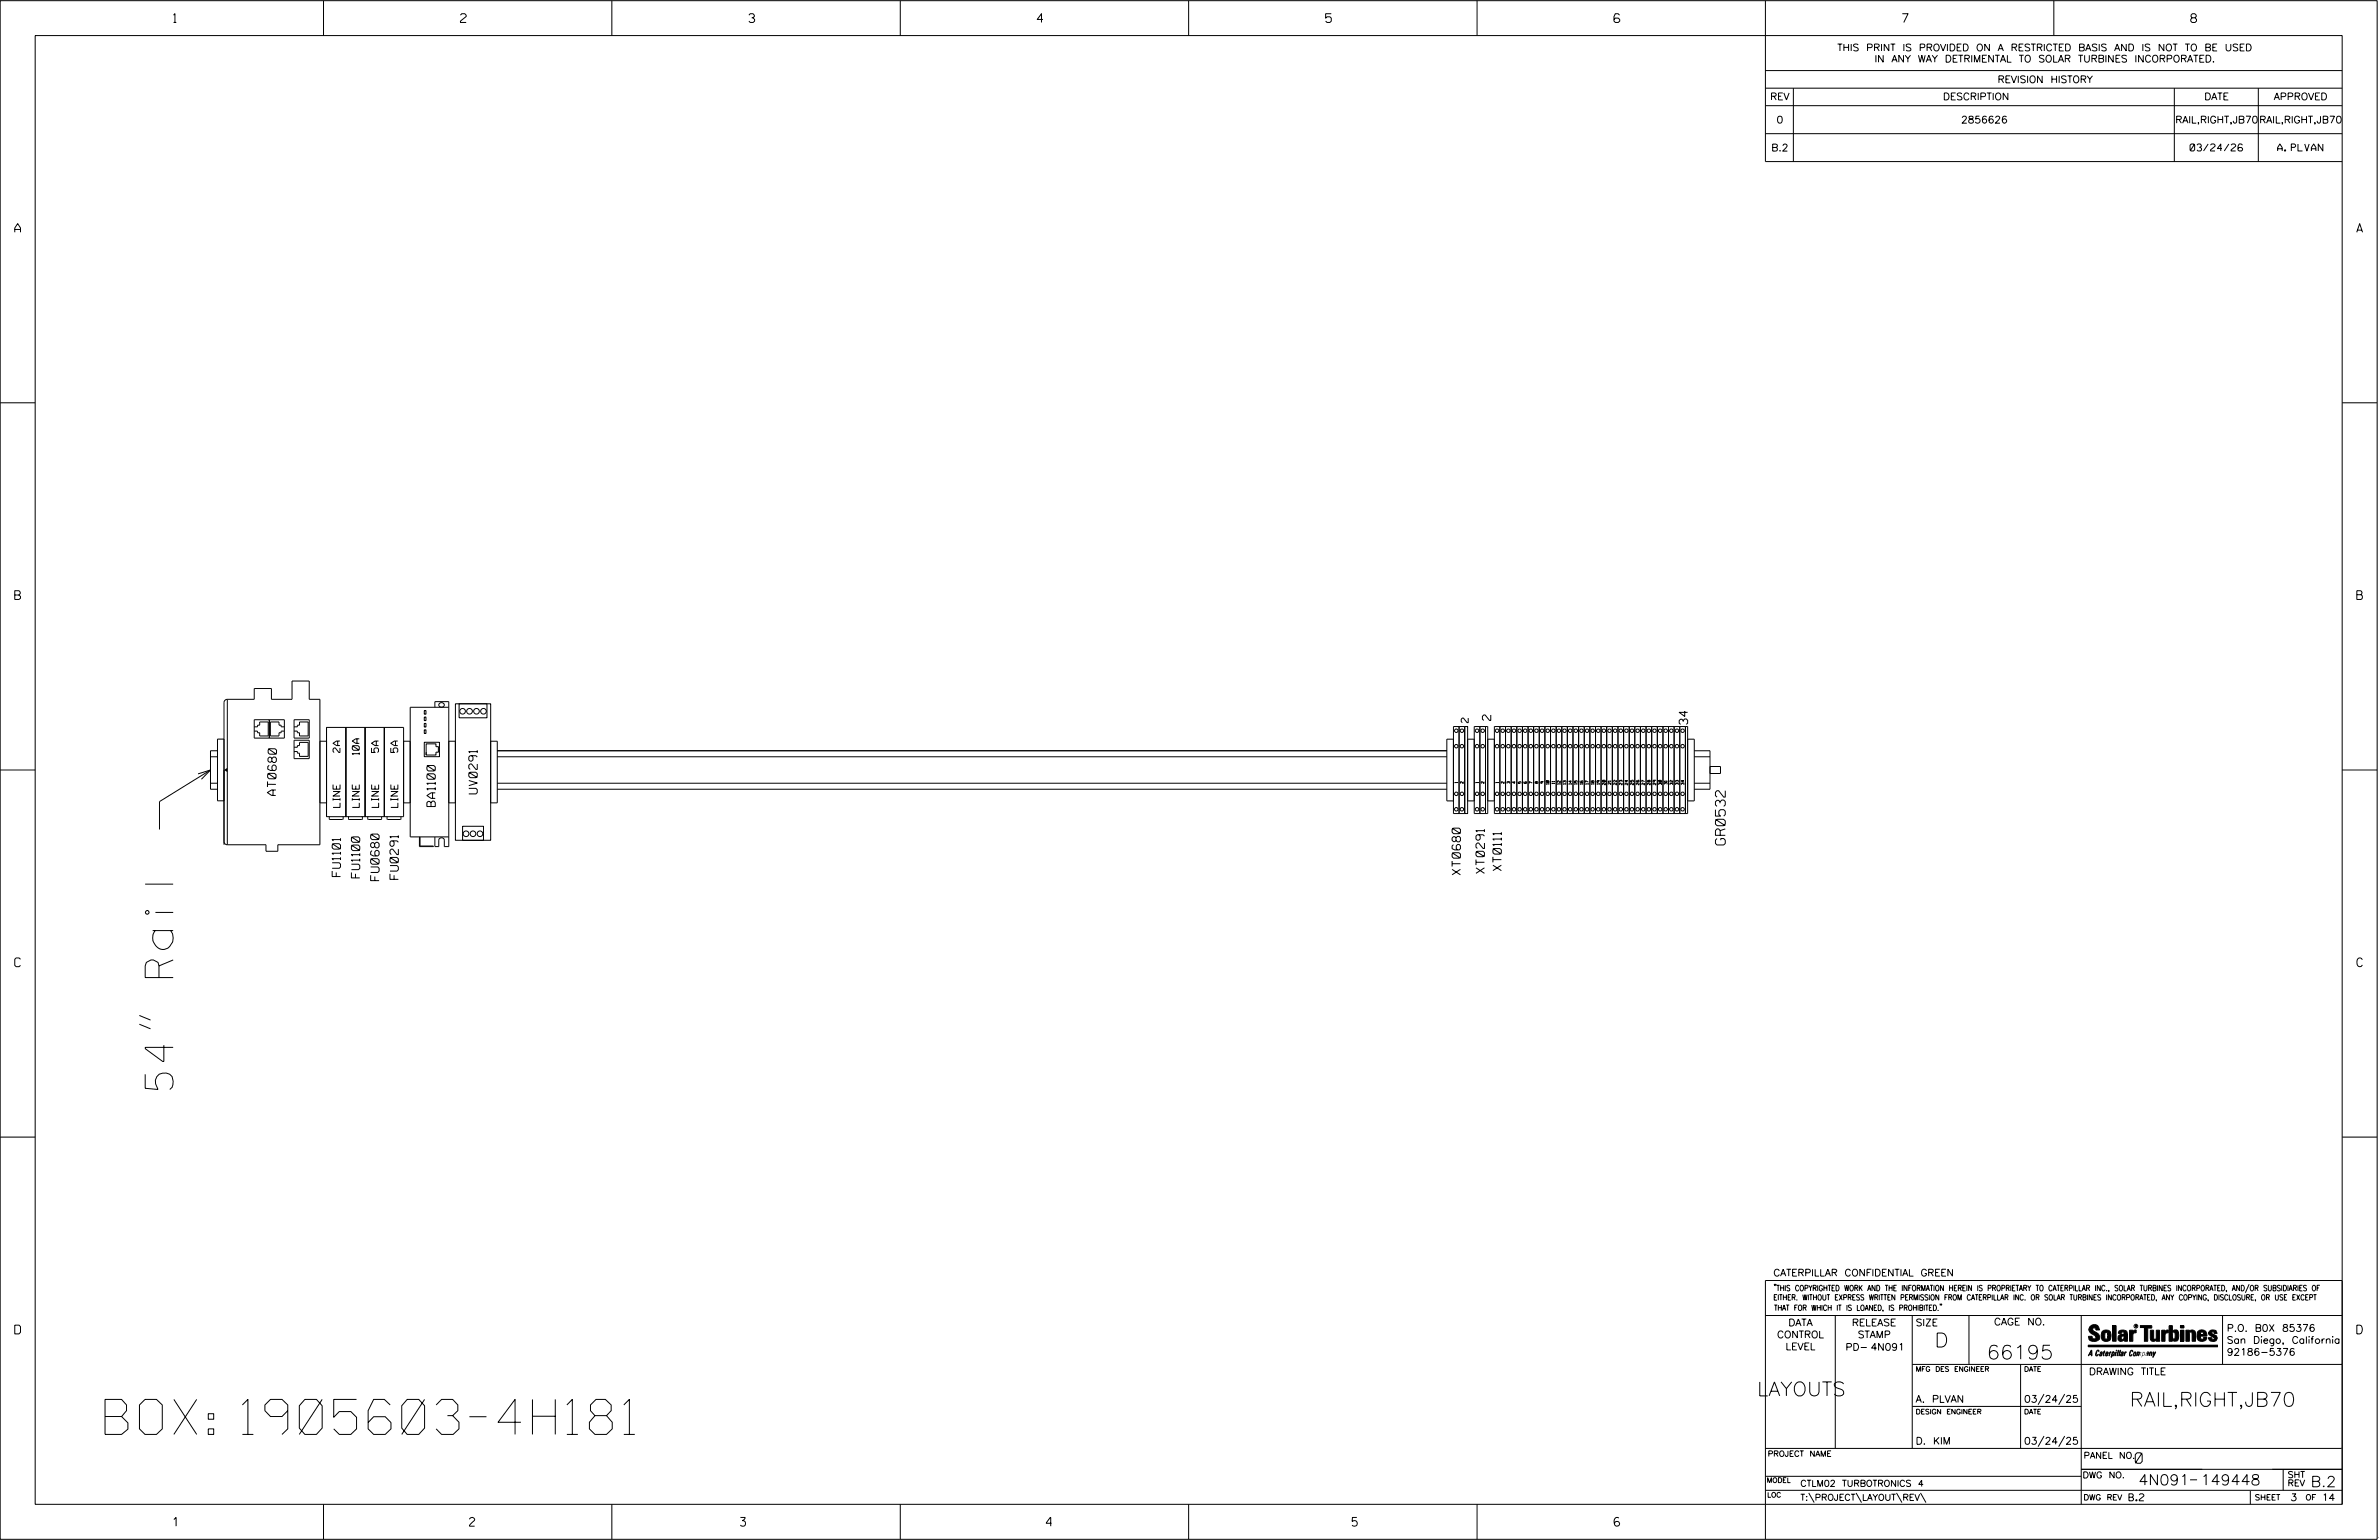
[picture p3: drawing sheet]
<svg xmlns="http://www.w3.org/2000/svg" width="864mm" height="559mm" viewBox="0 0 864 559" stroke-linecap="round" stroke-linejoin="round" font-family="sans-serif">
<defs><g id="words">
<text font-size="12.7" x="38.1" y="520.5">BOX: 1905603-4H181</text>
<text font-size="10.2" x="62.9" y="395.3" transform="rotate(-90 62.9 395.3)">54&quot; Rail</text>
<g font-size="5.1">
<text x="702.3" y="488.8">D</text>
<text x="721.2" y="493.2">66195</text>
<text x="637.8" y="506.5">LAYOUTS</text>
<text x="773.1" y="510.3">RAIL,RIGHT,JB70</text>
</g>
<g font-size="3.8">
<text x="775.1" y="531">0</text>
<text x="776.3" y="538.9">4N091</text>
<text x="798.8" y="538.9">149448</text>
<text x="838.8" y="539.5">B.2</text>
</g>
<text font-size="3.6" x="626.3" y="306.6" transform="rotate(-90 626.3 306.6)">GR0532</text>
<g font-size="3.2">
<text x="63" y="8.2">1</text>
<text x="167.2" y="8.2">2</text>
<text x="271.8" y="8.2">3</text>
<text x="376.5" y="8.2">4</text>
<text x="481.2" y="8.2">5</text>
<text x="690.6" y="8.2">7</text>
<text x="795.3" y="8.2">8</text>
<text x="5.4" y="84.3">A</text>
<text x="855.5" y="84.3">A</text>
<text x="5.4" y="217.5">B</text>
<text x="855.6" y="217.5">B</text>
<text x="5.4" y="350.8">C</text>
<text x="855.6" y="350.8">C</text>
<text x="5.4" y="484">D</text>
<text x="855.6" y="484">D</text>
<text x="62.8" y="553.8">1</text>
<text x="170.4" y="553.8">2</text>
<text x="268.8" y="553.8">3</text>
<text x="379.8" y="553.8">4</text>
<text x="490.8" y="553.8">5</text>
<text x="585.9" y="553.8">6</text>
</g>
<g font-size="3">
<text x="541.2" y="261.4" transform="rotate(-90 541.2 261.4)">2</text>
<text x="612.6" y="262.9" transform="rotate(-90 612.6 262.9)">34</text>
<text x="100.4" y="273.7" transform="rotate(-89 100.4 273.7)">0</text>
<text x="100.3" y="276.7" transform="rotate(-89 100.3 276.7)">8</text>
<text x="100.1" y="288.6" transform="rotate(-89 100.1 288.6)">A T 0</text>
<text x="158" y="292.7" transform="rotate(-90 158 292.7)">BA1100</text>
<text x="173.2" y="288.1" transform="rotate(-90 173.2 288.1)">UV0291</text>
<text x="530.2" y="317.4" transform="rotate(-90 530.2 317.4)">XT0680</text>
<text x="538.9" y="316.9" transform="rotate(-90 538.9 316.9)">XT0291</text>
<text x="545" y="315.9" transform="rotate(-90 545 315.9)">XT0111</text>
<text x="123.6" y="318.1" transform="rotate(-90 123.6 318.1)">FU1101</text>
<text x="130.6" y="318.6" transform="rotate(-90 130.6 318.6)">FU1100</text>
<text x="137.6" y="319.6" transform="rotate(-90 137.6 319.6)">FU0680</text>
<text x="144.6" y="319.1" transform="rotate(-90 144.6 319.1)">FU0291</text>
</g>
<g font-size="2.5">
<text x="666.9" y="18.5">THIS PRINT IS PROVIDED ON A RESTRICTED BASIS AND IS NOT TO BE USED</text>
<text x="680.5" y="22.6">IN ANY WAY DETRIMENTAL TO SOLAR TURBINES INCORPORATED.</text>
<text x="725.1" y="30">REVISION HISTORY</text>
<text x="642.6" y="36.3">REV</text>
<text x="705.3" y="36.3">DESCRIPTION</text>
<text x="800.2" y="36.3">DATE</text>
<text x="825.4" y="36.3">APPROVED</text>
<text x="644.9" y="44.7">0</text>
<text x="711.9" y="44.7">2856626</text>
<text x="789.7" y="44.7">RAIL,RIGHT,JB70</text>
<text x="820.1" y="44.7">RAIL,RIGHT,JB70</text>
<text x="643" y="54.8">B.2</text>
<text x="795" y="54.8">03/24/26</text>
<text x="826.8" y="54.8">A. PLVAN</text>
<text x="533" y="262.2" transform="rotate(-90 533 262.2)">2</text>
<text x="123.4" y="273.1" transform="rotate(-90 123.4 273.1)">2A</text>
<text x="130.4" y="273.9" transform="rotate(-90 130.4 273.9)">10A</text>
<text x="137.4" y="273.1" transform="rotate(-90 137.4 273.1)">5A</text>
<text x="144.4" y="273.1" transform="rotate(-90 144.4 273.1)">5A</text>
<text x="123.4" y="293" transform="rotate(-90 123.4 293)">LINE</text>
<text x="130.4" y="293" transform="rotate(-90 130.4 293)">LINE</text>
<text x="137.4" y="293" transform="rotate(-90 137.4 293)">LINE</text>
<text x="144.4" y="293" transform="rotate(-90 144.4 293)">LINE</text>
<text x="643.8" y="463">CATERPILLAR CONFIDENTIAL GREEN</text>
<text x="645.1" y="485.5">CONTROL</text>
<text x="649.2" y="481.1">DATA</text>
<text x="672.3" y="481.1">RELEASE</text>
<text x="674.4" y="485.5">STAMP</text>
<text x="695.4" y="481.1">SIZE</text>
<text x="723.8" y="480.8">CAGE NO.</text>
<text x="808.4" y="483.1">P.O. B0X 85376</text>
<text x="648.2" y="489.8">LEVEL</text>
<text x="669.9" y="490">PD- 4N091</text>
<text x="808.4" y="487.5">San Diego, California</text>
<text x="808.4" y="491.8">92186-5376</text>
<text x="758.3" y="498.9">DRAWING TITLE</text>
<text x="695.4" y="508.9">A. PLVAN</text>
<text x="734.8" y="508.9">03/24/25</text>
<text x="695.4" y="524.1">D. KIM</text>
<text x="734.8" y="524.1">03/24/25</text>
<text x="772.8" y="544.6">B.2</text>
<text x="831.4" y="544.6">3</text>
<text x="842.9" y="544.6">14</text>
</g>
<g font-size="2.3">
<text x="756.4" y="529.2">PANEL NO.</text>
<text x="653.5" y="539.4">CTLM02 TURBOTRONICS 4</text>
<text x="756" y="536.3">DWG NO.</text>
<text x="830.4" y="539.3">REV</text>
<text x="830.4" y="536.2">SHT</text>
<text x="653.5" y="544.5">T:\PROJECT\LAYOUT\REV\</text>
</g>
<g font-size="2">
<text x="643.8" y="468.4">&quot;THIS COPYRIGHTED WORK AND THE INFORMATION HEREIN IS PROPRIETARY TO CATERPILLAR INC., SOLAR TURBINES INCORPORATED, AND/OR SUBSIDIARIES OF</text>
<text x="643.8" y="471.8">EITHER. WITHOUT EXPRESS WRITTEN PERMISSION FROM CATERPILLAR INC. OR SOLAR TURBINES INCORPORATED, ANY COPYING, DISCLOSURE, OR USE EXCEPT</text>
<text x="644" y="475.6">THAT FOR WHICH IT IS LOANED, IS PROHIBITED.&quot;</text>
<text x="641.7" y="528.5">PROJECT NAME</text>
<text x="756.3" y="544.3">DWG REV</text>
<text x="818.5" y="544.3">SHEET</text>
<text x="836.9" y="544.3">OF</text>
</g>
<g font-size="1.8">
<text x="695.4" y="497.6">MFG DES ENGINEER</text>
<text x="734.8" y="497.6">DATE</text>
<text x="695.4" y="513.1">DESIGN ENGINEER</text>
<text x="734.8" y="513.1">DATE</text>
<text x="641.3" y="538">MODEL</text>
<text x="641.5" y="543.3">LOC</text>
</g>
<g font-size="1">
<text x="529.1" y="284.1" transform="rotate(-90 529.1 284.1)">1</text>
<text x="531.2" y="284.3" transform="rotate(-90 531.2 284.3)">2</text>
<text x="536.7" y="284.1" transform="rotate(-90 536.7 284.1)">1</text>
<text x="538.7" y="284.3" transform="rotate(-90 538.7 284.3)">2</text>
<text x="544" y="284.1" transform="rotate(-90 544 284.1)">1</text>
<text x="546" y="284.3" transform="rotate(-90 546 284.3)">2</text>
<text x="548.1" y="284.3" transform="rotate(-90 548.1 284.3)">3</text>
<text x="550.1" y="284.3" transform="rotate(-90 550.1 284.3)">4</text>
<text x="552.1" y="284.3" transform="rotate(-90 552.1 284.3)">5</text>
<text x="554.2" y="284.3" transform="rotate(-90 554.2 284.3)">6</text>
<text x="556.2" y="284.3" transform="rotate(-90 556.2 284.3)">7</text>
<text x="558.3" y="284.3" transform="rotate(-90 558.3 284.3)">8</text>
<text x="560.3" y="284.3" transform="rotate(-90 560.3 284.3)">9</text>
<text x="562.3" y="284.6" transform="rotate(-90 562.3 284.6)">10</text>
<text x="564.4" y="284.4" transform="rotate(-90 564.4 284.4)">11</text>
<text x="566.4" y="284.6" transform="rotate(-90 566.4 284.6)">12</text>
<text x="568.5" y="284.6" transform="rotate(-90 568.5 284.6)">13</text>
<text x="570.5" y="284.6" transform="rotate(-90 570.5 284.6)">14</text>
<text x="572.5" y="284.6" transform="rotate(-90 572.5 284.6)">15</text>
<text x="574.6" y="284.6" transform="rotate(-90 574.6 284.6)">16</text>
<text x="576.6" y="284.6" transform="rotate(-90 576.6 284.6)">17</text>
<text x="578.7" y="284.6" transform="rotate(-90 578.7 284.6)">18</text>
<text x="580.7" y="284.6" transform="rotate(-90 580.7 284.6)">19</text>
<text x="582.7" y="284.8" transform="rotate(-90 582.7 284.8)">20</text>
<text x="584.8" y="284.6" transform="rotate(-90 584.8 284.6)">21</text>
<text x="586.8" y="284.8" transform="rotate(-90 586.8 284.8)">22</text>
<text x="588.9" y="284.8" transform="rotate(-90 588.9 284.8)">23</text>
<text x="590.9" y="284.8" transform="rotate(-90 590.9 284.8)">24</text>
<text x="592.9" y="284.8" transform="rotate(-90 592.9 284.8)">25</text>
<text x="595" y="284.8" transform="rotate(-90 595 284.8)">26</text>
<text x="597" y="284.8" transform="rotate(-90 597 284.8)">27</text>
<text x="599.1" y="284.8" transform="rotate(-90 599.1 284.8)">28</text>
<text x="601.1" y="284.8" transform="rotate(-90 601.1 284.8)">29</text>
<text x="603.1" y="284.8" transform="rotate(-90 603.1 284.8)">30</text>
<text x="605.2" y="284.6" transform="rotate(-90 605.2 284.6)">31</text>
<text x="607.2" y="284.8" transform="rotate(-90 607.2 284.8)">32</text>
<text x="609.3" y="284.8" transform="rotate(-90 609.3 284.8)">33</text>
<text x="611.3" y="284.8" transform="rotate(-90 611.3 284.8)">34</text>
</g>
<text font-size=".9" x="775.1" y="481.7">R</text>
</g></defs>
<g fill="none" stroke="#000" stroke-width=".36">
<path d="M.1 .2h862.8v558.4h-862.8zM12.8 12.9h837.4v533h-837.4zM117.4 .2v12.7M222.1 .2v12.7M326.8 .2v12.7M431.5 .2v12.7M536.2 .2v12.7M587.9 5.5l-.5-.5h-1l-.5 1v1.7l.5 .4h1l.6-.4v-.6l-.6-.5h-1l-.5 .5M640.9 .2v58.4h209.3M745.6 .2v12.7M640.9 25.6h209.3M640.9 32h209.3"/>
<path d="M640.9 38.3h209.3M651 32v26.6M789.3 32v26.6M819.8 32v26.6M640.9 48.5h209.3M.1 146.2h12.7M850.2 146.2h12.7M82.5 253.8l-.7 .2-.5 .9v51.6M82.5 253.8v52.7M82.5 253.8h9.8v-4h6.2v4h7.5v-6.7h6.3v6.7h3.8v52.7h-15.2v2.4h-4.3v-2.4h-14.1M154 257.8h.6v1.4h-.6zM157.9 256.6v-2h5v52.6h-1.6v-2.4a1.02 1.02 0 0 0-1-.8 1.02 1.02 0 0 0-1 .8v2.4h-1.4v-3.5"/>
<path d="M162.9 256.6h-14v47.1h14M165.3 255.4h12.8v49.5h-12.8zM166.7 255.4h10.1v5.1h-10.1zM.1 279.4h12.7M76.4 274.6h2.6M76.4 279.4l-18.5 11.5v10.1M79 272.4h-2.6v14h2.6M81.3 268.2h-2.3v22.4h2.3M92.3 263.7h1.2v-.6h.8v-1.1h3.1v5.1h-3.1v-1.2h-.8v-.6h-1.2M92.3 261.2h10.9v6.6h-10.9zM97.7 277.7l-.5 .5v.9l1 .5h1.6l.5-.4v-1.1l-.5-.5h-.6l-.5 .5v1l.5 .5M97.8 261.2v6.6"/>
<path d="M103.2 263.7h-1.1v-.6h-.8v-1.1h-3.2v5.1h3.2v-1.2h.8v-.6h1.1M106.8 263.7h1.1l.1-.6h.7v-1.1h3.2v5.1h-3.2v-1.2h-.7l-.1-.6h-1.1M106.8 271.1h1.1l.1-.6h.7v-1.1h3.2v5.1h-3.2v-1.2h-.7l-.1-.6h-1.1M106.8 261.2h5.5v6.6h-5.5zM106.8 268.6h5.5v6.7h-5.5zM116.1 269h2.4M118.5 263.9h28v32.4h-28zM125.6 263.9v32.4M132.5 263.9v32.4M139.5 263.9v32.4M146.5 269h2.4M154 264.8h.6v1.3h-.6z"/>
<path d="M154 262.5h.6v1.3h-.6zM154 260.2h.6v1.3h-.6zM154 269.3h5.5v5.3h-5.5zM154.7 272.9v1.1h3.6v-1.1h.8v-2h-.8v-1h-3.6v4.1M162.9 269h2.4v22.3h-2.4M178.1 269h2.4v22.3h-2.4zM180.5 272.4h344.7M180.5 274.6h344.7M527.6 263.6h4.1v31.6h-4.1zM527.6 268.2h-2.4v22.4h2.4M529.7 263.6v31.6M531.7 263.6h1.1v31.6h-1.1z"/>
<path d="M535.2 268.2h-2.4v22.4h2.4M535.2 263.6h4.9v31.6h-4.9zM537.2 263.6v31.6M539.3 263.6v31.6M540.1 268.2h2.4M544.5 263.6v31.6M546.5 263.6v31.6M548.6 263.6v31.6M550.6 263.6v31.6M552.7 263.6v31.6M554.7 263.6v31.6M556.7 263.6v31.6"/>
<path d="M558.8 263.6v31.6M560.8 263.6v31.6M562.9 263.6v31.6M564.9 263.6v31.6M566.9 263.6v31.6M569 263.6v31.6M571 263.6v31.6M573.1 263.6v31.6M575.1 263.6v31.6M577.1 263.6v31.6M579.2 263.6v31.6M581.2 263.6v31.6"/>
<path d="M583.2 263.6v31.6M585.3 263.6v31.6M587.3 263.6v31.6M589.4 263.6v31.6M591.4 263.6v31.6M593.4 263.6v31.6M595.5 263.6v31.6M597.5 263.6v31.6M599.6 263.6v31.6M601.6 263.6v31.6M603.7 263.6v31.6M605.7 263.6v31.6"/>
<path d="M607.7 263.6v31.6M611.8 263.6v31.6M612.6 263.6v31.6h-70.1v-31.6h67.3v31.6M612.6 268.2h2.4v22.4h-2.4M615 272.4h5.7v14h-5.7M615 274.6h5.7M620.7 278.1h3.9v2.6h-3.9M850.2 279.4h12.7M71.9 280.8l4.5-1.4-3.3 3.4M76.4 284.2h2.6M116.1 291.3h2.4M119.5 296.3l.2 1.1h4.7l.2-1.1"/>
<path d="M126.5 296.3l.2 1.1h4.6l.3-1.1M133.5 296.3l.2 1.1h4.7l.1-1.1M140.5 296.3l.2 1.1h4.6l.3-1.1M146.5 291.3h2.4M167.9 299.8h7.6v5.1h-7.6zM180.5 284.2h344.7M180.5 286.4h344.7M540.1 290.6h2.4M615 284.2h5.7M81.3 305.4l.5 .9 .7 .2M152.3 303.7v3.5h5v-.2h-4.8v-3.3M50.6 371.7l4 1.6"/>
<path d="M50.6 368.5l4 1.6M.1 412.6h12.7M850.2 412.6h12.7M640.9 477.3h209.3M644.2 466.1l-.1 .4M644.7 466.1l-.2 .4M666.2 477.3v48.3M694.2 477.3v48.3M704.4 473.3l-.1 .4M704.8 473.3l-.1 .4M714.8 477.3v17.8M755.5 477.3v68.6"/>
<path d="M806.8 477.3v17.8M816.5 466l-1.4 3.1M850.2 464.6h-209.3v94M850.2 464.8v81.1M694.2 495.1h156M733.5 495.1v30.5M758.6 481.4a2.02 2.02 0 0 1 3.1-.1l.5 1.3h-1.3l-.2-.6-.4-.2-.6 .1-.1 .4 .4 .7a2.46 2.46 0 0 1 2.2 2.9 2.83 2.83 0 0 1-3.8 .3l-.3-1.3h1.3l.2 .7 .6 .3 .5-.2 .2-.5-.4-.6-1.9-1.2-.4-.9zM759.2 491.3h-.7l.7-1.2v1.9h.2l-.1-2.1-1.3 2.1 .5-.5h.7M761.3 490l.3-.2 .4 .3-.1 .3-.3-.4-.4 .3-.3 1.6h.4l.4-.5-.3 .6-.4 .1-.3-.4zM762.6 490.6l.5-.1-.1 1.4h-.9a.74 .74 0 0 1 .9-.8l-.3 .7-.5 .1 .2-.5 .6-.2v-.5l-.7 .2zM763 483.2a2.17 2.17 0 0 1 3.1 0l.3 1.4-.3 1.5a2.17 2.17 0 0 1-3.1 0l-.3-1.5zM763.6 490.5l.4-.4 .2 .6h-.3l-.3 .9 .2 .4-.3-.1z"/>
<path d="M764.1 483.7l.5-.4 .4 .3v2.2l-.4 .2-.5-.2zM764.6 491.1l.6 .2v-.7l-.4-.1-.4 .6-.1 .8h.6M764.6 491.1l-.1 .8h.4M764.6 482.6v.8M764.8 490.7l.4 .1v.3h-.6zM765 491.5l-.1 .4zM766 490.5l-.5 1.5zM766 490.8l.4-.3-.4 .4M766.9 481h1.3v5.7h-1.3zM767 490.8l.5 .1-.3 .8-.4 .2zM767.3 490.5h-.5l-.5 2M767.3 490.5a.8 .8 0 0 1 .2 1 .8 .8 0 0 1-.9 .4l-.1 .6"/>
<path d="M767.3 490.5l-.1 .2M768.1 490.5l-.4 1.5zM768.2 489.9h.3l-.1 .2h-.2zM769 489.9l-.5 2.1zM769.7 489.9l-.6 2.1zM770.1 491.4l.5-.3-.5 .8zM770.4 491.9h.1M770.6 491.1l.1-.4-.7 .2 .1-.3 .6-.1 .2 .3-.5 1.1M770.6 491.1a.74 .74 0 0 0-.8 .8h.6M771 484.8h-.7l-.3 .6 .4 .7 .5-.3 .1-2.4h-.8l-.1 .4h-1.2a1.71 1.71 0 0 1 1.8-1.3 1.71 1.71 0 0 1 1.6 1.4v2.8h-1.1l-.1-.6M771 484.2l-1.5 .1a1.41 1.41 0 0 0 0 2.4l.5 .1 1.1-.7M771.2 486.1h-.1"/>
<path d="M771.4 490.5l.1 .3 .4-.3-.9 1.5zM771.5 490.8h.1M773 482.7h1.2v.5l.5-.5 .7-.1v1h-.6l-.5 .4-.1 2.7h-1.2zM773.3 490.3l.6-.4 .4 .2-.1 .4-.3-.4a1.28 1.28 0 0 0-.5 1.8l.6-.4-.1 .4-.8 .1zM774.7 490.8l.5-.3a.88 .88 0 0 1 .2 .9 .88 .88 0 0 1-.7 .7l-.2-.2zM774.8 490.9h.5l-.3 1h-.3l-.2-.2zM775.2 490.5l-.1 .2M776.8 481h4.3v.9h-1.5v4.8h-1.3M776.8 490.6l-.8 .2v-.3l-.4 1.5 .8-1.3v1.3l.3-1.2M779.3 491.1h.4M779.6 490.5h.3l-.3 1.4M779.6 490.7h.2l-.1 .4"/>
<path d="M779.7 491.1l-.1 .4M779.7 491.1l-.4 .2M780.1 492l.4-1.5 .1 .3 .3-.3 .3 .2-.3 1.3v-1.3l-.7 1.3M780.6 482.7h1.2v2.7l.1 .4 .4 .3 .4-.7v-2.7h1.2l.1 4h-1.3v-.5l-1.1 .6-.7-.3-.3-.7zM781.6 492.5l1-2-.8 1.3-.2-1.3-.2 2M784.7 482.7h1.2v.5l.5-.5 .7-.1v1h-.5l-.6 .4-.1 2.7h-1.2zM787.4 481h1.2v2a1.4 1.4 0 0 1 2.2 .2l.1 1.4-.4 1.9-1.5 .1-.4-.5v-1l.5 .9 .5-.3v-2.1l-.5-.4-.5 .7v2.8h-1.2zM791.5 482.7h1.3v4h-1.3zM791.5 481h1.3v.9h-1.3zM793.5 482.7h1.3v.4l.7-.5 1.1 .2 .4 .6v3.3h-1.2l-.3-3.4-.7 .2v3.2h-1.3zM794.8 483.1h.1M797.7 483.2a1.92 1.92 0 0 1 2.4-.5 1.92 1.92 0 0 1 1 2.1h-2.3v.8l.6 .5 .5-.3v-.5h1.2a1.83 1.83 0 0 1-2.1 1.4 1.83 1.83 0 0 1-1.5-2.1z"/>
<path d="M798.8 484.2v.6M799.1 483.4h.6l.2 .8h-1.1zM804.6 482.9a1.84 1.84 0 0 0-2.9 .8 3.3 3.3 0 0 0 2.2 1.9l-.5 .5-.4-.3-.1-.4h-1.2l.1 .6a1.92 1.92 0 0 0 2.9 .4M804.9 483.8h-1.2l-.2-.6-.5 .1-.1 .3 .1 .3 1.8 .9M805.1 488.1h-47.1v.6h47.1M694.2 510.3h61.3M742 505.8l-2.2 3.9M749.5 505.8l-2.2 3.9M640.9 525.6h209.2M640.9 535.7h114.6M742 521.1l-2.2 3.8M749.5 521.1l-2.2 3.8"/>
<path d="M755.5 533.2h94.7M795 537h2.6M828.8 533.2v7.6M117.4 545.9v12.7M222.1 545.9v12.7M326.8 545.9v12.7M431.5 545.9v12.7M536.2 545.9v12.7M640.9 540.8h209.3M656.6 541.7l2 3.5M673.8 541.7l1.9 3.5M688.4 541.7l2 3.5"/>
<path d="M697.2 541.7l1.9 3.5M816.9 541v4.9M863.5 558h.1"/>
<circle cx="160.3" cy="255.8" r=".94"/>
<circle cx="167.9" cy="258.1" r="1.02"/>
<circle cx="170.4" cy="258.1" r="1.03"/>
<circle cx="173" cy="258.1" r="1.02"/>
<circle cx="175.5" cy="258.1" r="1.02"/>
<circle cx="528.6" cy="265.1" r=".64"/>
<circle cx="528.6" cy="270.8" r=".64"/>
<circle cx="530.7" cy="270.8" r=".64"/>
<circle cx="530.7" cy="265.1" r=".64"/>
<circle cx="536.2" cy="270.8" r=".64"/>
<circle cx="536.2" cy="265.1" r=".64"/>
<circle cx="538.2" cy="270.8" r=".64"/>
<circle cx="538.2" cy="265.1" r=".64"/>
<circle cx="543.5" cy="265.1" r=".64"/>
<circle cx="543.5" cy="270.8" r=".64"/>
<circle cx="545.5" cy="265.1" r=".64"/>
<circle cx="545.5" cy="270.8" r=".64"/>
<circle cx="547.5" cy="270.8" r=".64"/>
<circle cx="547.5" cy="265.1" r=".64"/>
<circle cx="549.6" cy="270.8" r=".64"/>
<circle cx="549.6" cy="265.1" r=".64"/>
<circle cx="551.6" cy="270.8" r=".64"/>
<circle cx="551.6" cy="265.1" r=".64"/>
<circle cx="553.7" cy="265.1" r=".63"/>
<circle cx="553.7" cy="270.8" r=".63"/>
<circle cx="555.7" cy="270.8" r=".64"/>
<circle cx="555.7" cy="265.1" r=".64"/>
<circle cx="557.7" cy="265.1" r=".64"/>
<circle cx="557.7" cy="270.8" r=".64"/>
<circle cx="559.8" cy="270.8" r=".64"/>
<circle cx="559.8" cy="265.1" r=".64"/>
<circle cx="561.8" cy="265.1" r=".64"/>
<circle cx="561.8" cy="270.8" r=".64"/>
<circle cx="563.9" cy="270.8" r=".64"/>
<circle cx="563.9" cy="265.1" r=".64"/>
<circle cx="565.9" cy="270.7" r=".63"/>
<circle cx="565.9" cy="265.1" r=".63"/>
<circle cx="567.9" cy="265.1" r=".64"/>
<circle cx="567.9" cy="270.8" r=".64"/>
<circle cx="570" cy="265.1" r=".64"/>
<circle cx="570" cy="270.8" r=".64"/>
<circle cx="572" cy="270.8" r=".64"/>
<circle cx="572" cy="265.1" r=".64"/>
<circle cx="574.1" cy="265.1" r=".64"/>
<circle cx="574.1" cy="270.8" r=".64"/>
<circle cx="576.1" cy="270.8" r=".64"/>
<circle cx="576.1" cy="265.1" r=".64"/>
<circle cx="578.2" cy="265.1" r=".63"/>
<circle cx="578.2" cy="270.7" r=".63"/>
<circle cx="580.2" cy="265.1" r=".64"/>
<circle cx="580.2" cy="270.8" r=".64"/>
<circle cx="582.2" cy="270.8" r=".64"/>
<circle cx="582.2" cy="265.1" r=".64"/>
<circle cx="584.3" cy="270.8" r=".64"/>
<circle cx="584.3" cy="265.1" r=".64"/>
<circle cx="586.3" cy="270.8" r=".64"/>
<circle cx="586.3" cy="265.1" r=".64"/>
<circle cx="588.4" cy="265.1" r=".64"/>
<circle cx="588.4" cy="270.8" r=".64"/>
<circle cx="590.4" cy="270.8" r=".63"/>
<circle cx="590.4" cy="265.1" r=".63"/>
<circle cx="592.4" cy="270.8" r=".64"/>
<circle cx="592.4" cy="265.1" r=".64"/>
<circle cx="594.5" cy="270.8" r=".64"/>
<circle cx="594.5" cy="265.1" r=".64"/>
<circle cx="596.5" cy="270.8" r=".64"/>
<circle cx="596.5" cy="265.1" r=".64"/>
<circle cx="598.6" cy="270.8" r=".64"/>
<circle cx="598.6" cy="265.1" r=".64"/>
<circle cx="600.6" cy="270.8" r=".64"/>
<circle cx="600.6" cy="265.1" r=".64"/>
<circle cx="602.6" cy="270.8" r=".63"/>
<circle cx="602.6" cy="265.1" r=".63"/>
<circle cx="604.7" cy="265.1" r=".64"/>
<circle cx="604.7" cy="270.8" r=".64"/>
<circle cx="606.7" cy="265.1" r=".64"/>
<circle cx="606.7" cy="270.8" r=".64"/>
<circle cx="608.8" cy="270.8" r=".64"/>
<circle cx="608.8" cy="265.1" r=".64"/>
<circle cx="610.8" cy="265.1" r=".64"/>
<circle cx="610.8" cy="270.8" r=".64"/>
<circle cx="528.6" cy="293.7" r=".64"/>
<circle cx="528.6" cy="288" r=".64"/>
<circle cx="530.7" cy="288" r=".64"/>
<circle cx="530.7" cy="293.7" r=".64"/>
<circle cx="536.2" cy="288" r=".64"/>
<circle cx="536.2" cy="293.7" r=".64"/>
<circle cx="538.2" cy="293.7" r=".64"/>
<circle cx="538.2" cy="288" r=".64"/>
<circle cx="543.5" cy="293.7" r=".64"/>
<circle cx="543.5" cy="288" r=".64"/>
<circle cx="545.5" cy="288" r=".64"/>
<circle cx="545.5" cy="293.7" r=".64"/>
<circle cx="547.5" cy="293.7" r=".64"/>
<circle cx="547.5" cy="288" r=".64"/>
<circle cx="549.6" cy="288" r=".64"/>
<circle cx="549.6" cy="293.7" r=".64"/>
<circle cx="551.6" cy="288" r=".64"/>
<circle cx="551.6" cy="293.7" r=".64"/>
<circle cx="553.7" cy="288" r=".63"/>
<circle cx="553.7" cy="293.7" r=".63"/>
<circle cx="555.7" cy="288" r=".64"/>
<circle cx="555.7" cy="293.7" r=".64"/>
<circle cx="557.7" cy="288" r=".64"/>
<circle cx="557.7" cy="293.7" r=".64"/>
<circle cx="559.8" cy="288" r=".64"/>
<circle cx="559.8" cy="293.7" r=".64"/>
<circle cx="561.8" cy="288" r=".64"/>
<circle cx="561.8" cy="293.7" r=".64"/>
<circle cx="563.9" cy="288" r=".64"/>
<circle cx="563.9" cy="293.7" r=".64"/>
<circle cx="565.9" cy="293.6" r=".63"/>
<circle cx="565.9" cy="288" r=".63"/>
<circle cx="567.9" cy="288" r=".64"/>
<circle cx="567.9" cy="293.7" r=".64"/>
<circle cx="570" cy="288" r=".64"/>
<circle cx="570" cy="293.7" r=".64"/>
<circle cx="572" cy="293.7" r=".64"/>
<circle cx="572" cy="288" r=".64"/>
<circle cx="574.1" cy="288" r=".64"/>
<circle cx="574.1" cy="293.7" r=".64"/>
<circle cx="576.1" cy="288" r=".64"/>
<circle cx="576.1" cy="293.7" r=".64"/>
<circle cx="578.2" cy="288" r=".63"/>
<circle cx="578.2" cy="293.6" r=".63"/>
<circle cx="580.2" cy="288" r=".64"/>
<circle cx="580.2" cy="293.7" r=".64"/>
<circle cx="582.2" cy="288" r=".64"/>
<circle cx="582.2" cy="293.7" r=".64"/>
<circle cx="584.3" cy="293.7" r=".64"/>
<circle cx="584.3" cy="288" r=".64"/>
<circle cx="586.3" cy="288" r=".64"/>
<circle cx="586.3" cy="293.7" r=".64"/>
<circle cx="588.4" cy="288" r=".64"/>
<circle cx="588.4" cy="293.7" r=".64"/>
<circle cx="590.4" cy="293.6" r=".63"/>
<circle cx="590.4" cy="288" r=".63"/>
<circle cx="592.4" cy="288" r=".64"/>
<circle cx="592.4" cy="293.7" r=".64"/>
<circle cx="594.5" cy="293.7" r=".64"/>
<circle cx="594.5" cy="288" r=".64"/>
<circle cx="596.5" cy="288" r=".64"/>
<circle cx="596.5" cy="293.7" r=".64"/>
<circle cx="598.6" cy="293.7" r=".64"/>
<circle cx="598.6" cy="288" r=".64"/>
<circle cx="600.6" cy="288" r=".64"/>
<circle cx="600.6" cy="293.7" r=".64"/>
<circle cx="602.6" cy="288" r=".63"/>
<circle cx="602.6" cy="293.6" r=".63"/>
<circle cx="604.7" cy="293.7" r=".64"/>
<circle cx="604.7" cy="288" r=".64"/>
<circle cx="606.7" cy="293.7" r=".64"/>
<circle cx="606.7" cy="288" r=".64"/>
<circle cx="608.8" cy="293.7" r=".64"/>
<circle cx="608.8" cy="288" r=".64"/>
<circle cx="610.8" cy="293.7" r=".64"/>
<circle cx="610.8" cy="288" r=".64"/>
<circle cx="169.2" cy="302.5" r="1.03"/>
<circle cx="171.7" cy="302.5" r="1.02"/>
<circle cx="174.2" cy="302.5" r="1.02"/>
<circle cx="775.4" cy="481.2" r=".69"/>
</g>
<g fill="#000">
<path d="M81.3 279.4l1.2-.8v1.5zM768.1 490.5l-.4 1.5zM768.2 489.9h.3l-.1 .2h-.2zM769 489.9l-.5 2.1zM769.7 489.9l-.6 2.1zM791.5 481h1.3v.9h-1.3zM791.5 482.7h1.3v4h-1.3zM758 488.1h47.1v.6h-47.1z"/>
<path d="M759.2 489.9l-1.2 2.1 .5-.5h.7v.5h.2zM759.2 490.1v1.2h-.7z" fill-rule="evenodd"/>
<path d="M758.6 481.4a2.02 2.02 0 0 1 3.1-.1l.5 1.3h-1.3l-.2-.6-.4-.2-.6 .1-.1 .4 .4 .7a2.46 2.46 0 0 1 2.2 2.9 2.83 2.83 0 0 1-3.8 .3l-.3-1.3h1.3l.2 .7 .6 .3 .5-.2 .2-.5-.4-.6-1.9-1.2-.4-.9z" fill-rule="evenodd"/>
<path d="M761.3 490l.3-.2 .4 .3-.1 .3-.3-.4-.4 .3-.3 1.6h.4l.4-.5-.3 .6-.4 .1-.3-.4z" fill-rule="evenodd"/>
<path d="M762.6 490.6l.5-.1-.1 1.4h-.9a.74 .74 0 0 1 .9-.8l-.6 .3-.2 .5 .5-.1 .3-.6v-.5l-.7 .2z" fill-rule="evenodd"/>
<path d="M763.6 490.5l.4-.4 .2 .6h-.3l-.3 .9 .2 .4-.3-.1z" fill-rule="evenodd"/>
<path d="M764.8 490.5l.5 .3-.1 .5h-.6l.6-.2v-.3l-.4-.1-.3 1.2h.4l.3-.4-.6 .6-.3-.2v-.4z" fill-rule="evenodd"/>
<path d="M763 483.2a2.17 2.17 0 0 1 3.1 0l.3 1.4-.3 1.5a2.17 2.17 0 0 1-3.1 0l-.3-1.5zM764.1 483.7v2.1l.5 .2 .4-.2v-2.2l-.4-.3z" fill-rule="evenodd"/>
<path d="M766 490.5v.3l.4-.1-.4 .2-.5 1.1z" fill-rule="evenodd"/>
<path d="M766.8 490.5l-.5 2 .3-.6a.71 .71 0 0 0 .9-.5 .71 .71 0 0 0-.4-.9zM767 490.8l.5 .1-.3 .8-.4 .2z" fill-rule="evenodd"/>
<path d="M766.9 481h1.3v5.7h-1.3z" fill-rule="evenodd"/>
<path d="M770.1 490.6l.6-.1 .2 .3-.4 1.2-.5 .1-.2-.5 .3-.5h.5l-.7 .5v.3l.4-.1 .4-.9-.5-.2-.2 .2z" fill-rule="evenodd"/>
<path d="M769.4 482.8l-.5 1h1.2l.1-.4h.8v.8l-1.5 .1a1.41 1.41 0 0 0 0 2.4l.5 .1 1.1-.7 .1 .6h1.1v-2.8a1.79 1.79 0 0 0-2.4-1.2zM770.3 484.8h.7l-.1 1-.5 .3-.4-.7z" fill-rule="evenodd"/>
<path d="M771.4 490.5l.1 .3 .4-.3-.9 1.5z" fill-rule="evenodd"/>
<path d="M773 482.7h1.2v.5l.5-.5 .7-.1v1h-.6l-.5 .4-.1 2.7h-1.2z" fill-rule="evenodd"/>
<path d="M773.3 490.3l.6-.4 .4 .2-.1 .4-.3-.4a1.28 1.28 0 0 0-.5 1.8l.6-.4-.3 .5h-.6z" fill-rule="evenodd"/>
<path d="M774.7 490.8l-.2 1.1h.7a.96 .96 0 0 0 0-1.4zM774.8 490.9h.5l-.1 .6-.5 .4-.2-.2z" fill-rule="evenodd"/>
<path d="M776 490.5v.3l.4-.3 .2 .3 .7-.2-.3 1.4v-1.3l-.6 1.3v-1.3l-.8 1.3z" fill-rule="evenodd"/>
<path d="M776.8 481h4.3v.9h-1.5v4.8h-1.3v-4.8h-1.5z" fill-rule="evenodd"/>
<path d="M777.9 490.5l-.5 2 .3-.6a.71 .71 0 0 0 .9-.5 .71 .71 0 0 0-.4-.9zM778.1 490.8l.3-.1 .1 .4-.5 .8-.2-.5z" fill-rule="evenodd"/>
<path d="M779.3 490.6l.6-.1-.3 1.5-.7-.1a.67 .67 0 0 1 .8-.8l-.6 .3-.1 .5 .4-.1 .4-.9-.4-.2-.3 .2z" fill-rule="evenodd"/>
<path d="M780.5 490.5l.1 .3 .3-.3 .3 .2-.3 1.3v-1.3l-.8 1.3z" fill-rule="evenodd"/>
<path d="M780.6 482.7h1.2v2.7l.1 .4 .4 .3 .4-.7v-2.7h1.2l.1 4h-1.3v-.5l-1.1 .6-.7-.3-.3-.7z" fill-rule="evenodd"/>
<path d="M781.6 490.5l.2 1.3 .8-1.3-1.2 2z" fill-rule="evenodd"/>
<path d="M784.7 482.7h1.2v.5l.5-.5 .7-.1v1h-.5l-.6 .4-.1 2.7h-1.2z" fill-rule="evenodd"/>
<path d="M787.4 481h1.2v2a1.4 1.4 0 0 1 2.2 .2l.1 1.4-.4 1.9-1.5 .1-.4-.5v-1l.5 .9 .5-.3v-2.1l-.5-.4-.5 .7v2.8h-1.2z" fill-rule="evenodd"/>
<path d="M793.5 482.7h1.3v.4a1.29 1.29 0 0 1 2.2 .3v3.3h-1.2l-.3-3.4-.7 .2v3.2h-1.3z" fill-rule="evenodd"/>
<path d="M797.7 483.2a1.92 1.92 0 0 1 2.4-.5 1.92 1.92 0 0 1 1 2.1h-2.3v.8l.6 .5 .5-.3v-.5h1.2a1.83 1.83 0 0 1-2.1 1.4 1.83 1.83 0 0 1-1.5-2.1zM799.1 483.4l-.3 .8h1.1l-.2-.8z" fill-rule="evenodd"/>
<path d="M801.9 483.2a1.94 1.94 0 0 1 3 .1v.5h-1.2l-.2-.6-.5 .1-.1 .3 .1 .3 1.8 .9a1.2 1.2 0 0 1 .1 1.3 1.2 1.2 0 0 1-1.2 .7l-1.6-.4-.4-1h1.2l.1 .4 .4 .3 .5-.5a3.3 3.3 0 0 1-2.2-1.9z" fill-rule="evenodd"/>
<circle cx="761.4" cy="492" r=".07"/>
<circle cx="762.2" cy="485.1" r=".07"/>
<circle cx="769.3" cy="492" r=".07"/>
<circle cx="773.1" cy="486.7" r=".07"/>
<circle cx="791.5" cy="486.7" r=".07"/>
<circle cx="791.5" cy="481" r=".07"/>
<circle cx="794.8" cy="486.7" r=".07"/>
</g>
<use href="#words"/>
</svg>
